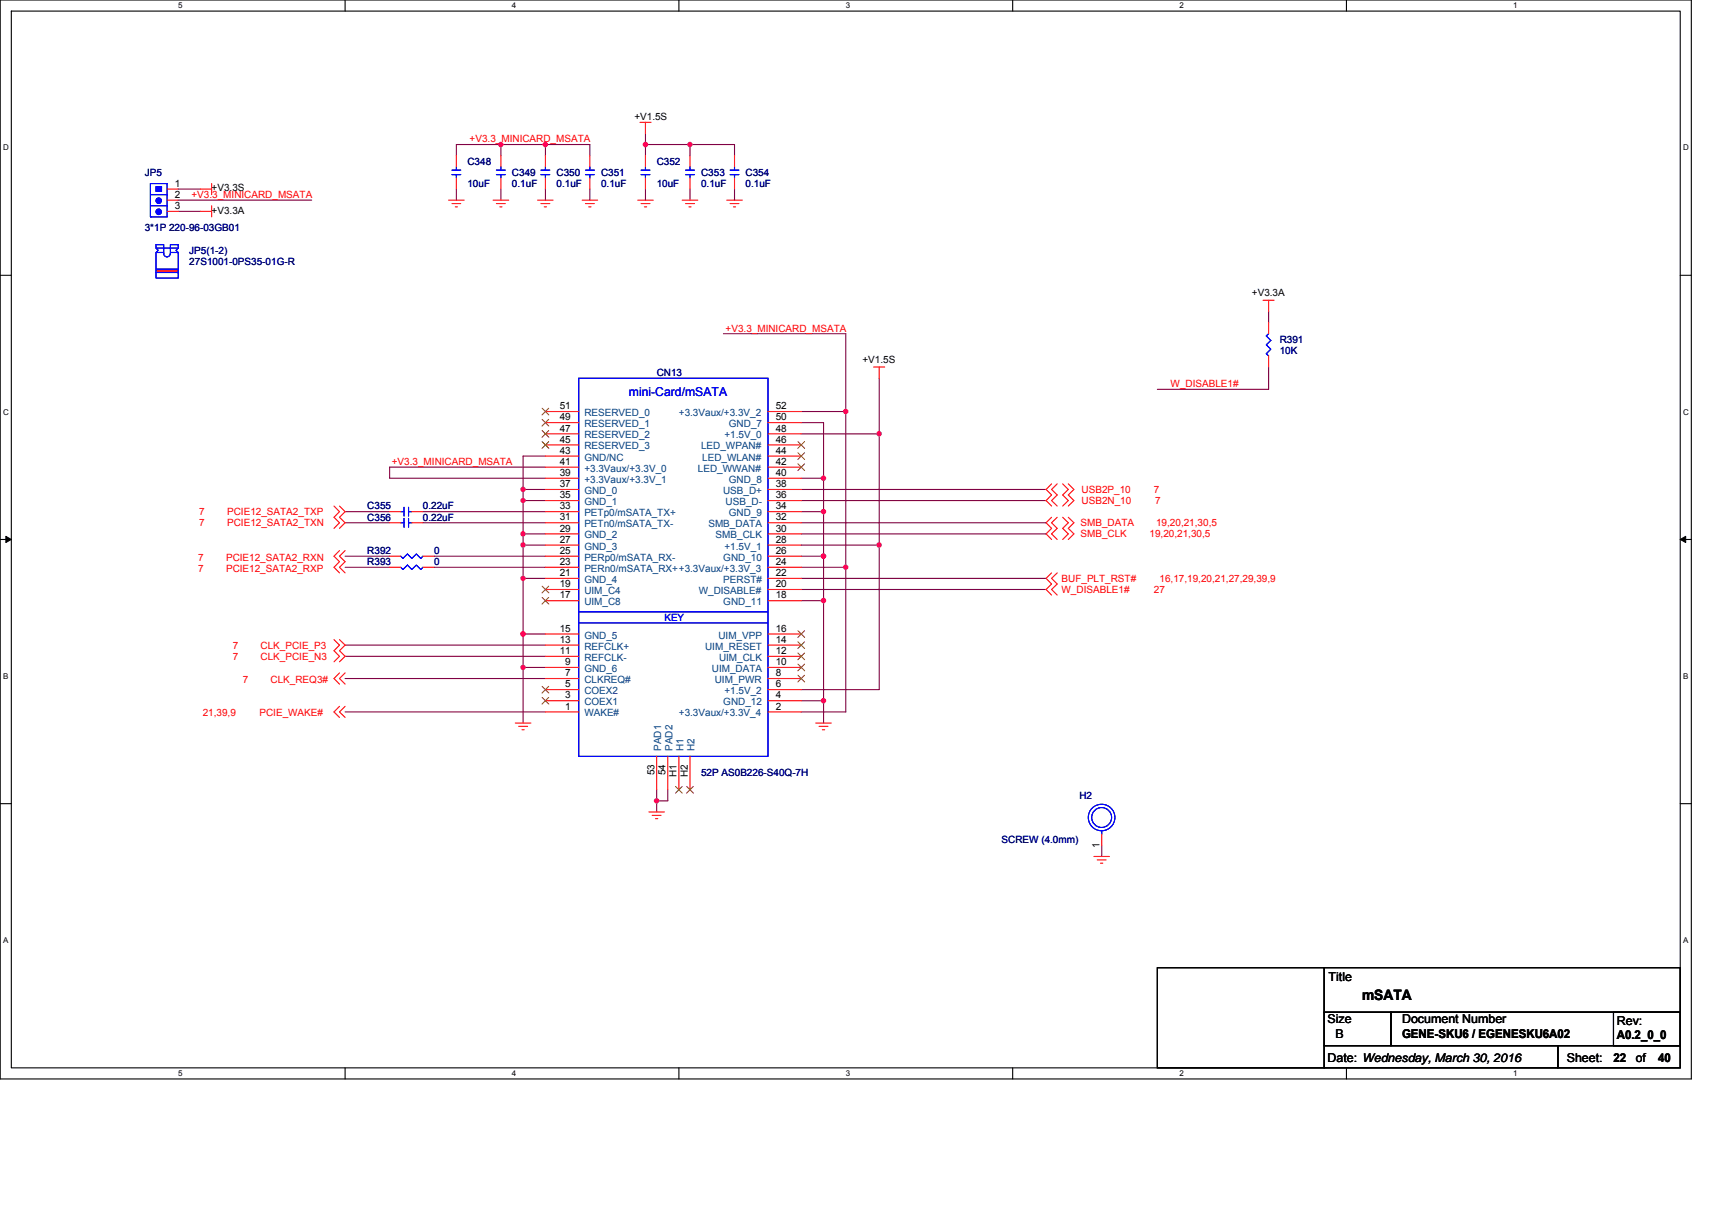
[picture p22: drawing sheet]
<svg xmlns="http://www.w3.org/2000/svg" width="297mm" height="210mm" viewBox="0 0 297 210" stroke-linecap="round" stroke-linejoin="round" font-family="sans-serif">
<defs><g id="words">
<text font-size="2.5" x="236.3" y="173.5">mSATA</text>
<text font-size="2.1" fill="#00f" x="109.1" y="68.7">mini-Card/mSATA</text>
<g font-size="2.1">
<text x="230.5" y="170.2">Title</text>
<text x="230.3" y="177.6">Size</text>
<text x="243.3" y="177.6">Document Number</text>
<text x="280.5" y="177.9">Rev:</text>
<text x="230.3" y="184.3">Date: Wednesday, March 30, 2016</text>
<text x="231.7" y="180.1">B</text>
<text x="243.3" y="180.1">GENE-SKU6 / EGENESKU6A02</text>
<text x="271.8" y="184.3">Sheet:</text>
<text x="279.9" y="184.4">22</text>
<text x="280.5" y="180.3">A0.2_0_0</text>
<text x="283.8" y="184.3">of</text>
<text x="287.7" y="184.4">40</text>
</g>
<g font-size="1.7">
<text x="110.1" y="20.8">+V1.5S</text>
<text x="30.3" y="32.4">1</text>
<text x="30.3" y="34.3">2</text>
<text x="36.7" y="33.2">+V3.3S</text>
<text x="30.3" y="36.3">3</text>
<text x="36.7" y="37.1">+V3.3A</text>
<text x="217.2" y="51.4">+V3.3A</text>
<text x="149.6" y="62.9">+V1.5S</text>
<text x="97.1" y="71">51</text>
<text x="134.6" y="71">52</text>
<text x="97.1" y="76.8">45</text>
<text x="97.1" y="74.9">47</text>
<text x="97.1" y="72.9">49</text>
<text x="134.6" y="76.8">46</text>
<text x="134.6" y="74.9">48</text>
<text x="134.6" y="72.9">50</text>
<text x="97.1" y="82.6">39</text>
<text x="97.1" y="80.7">41</text>
<text x="97.1" y="78.7">43</text>
<text x="134.6" y="80.7">42</text>
<text x="134.6" y="78.7">44</text>
<text x="134.6" y="82.6">40</text>
<text x="97.1" y="88.4">33</text>
<text x="97.1" y="86.5">35</text>
<text x="97.1" y="84.5">37</text>
<text x="134.6" y="86.5">36</text>
<text x="134.6" y="84.5">38</text>
<text x="134.6" y="88.4">34</text>
<text x="97.1" y="94.2">27</text>
<text x="97.1" y="92.2">29</text>
<text x="97.1" y="90.3">31</text>
<text x="134.6" y="90.3">32</text>
<text x="134.6" y="92.2">30</text>
<text x="134.6" y="94.2">28</text>
<text x="97.1" y="101.9">19</text>
<text x="97.1" y="100">21</text>
<text x="97.1" y="98">23</text>
<text x="97.1" y="96.1">25</text>
<text x="134.6" y="100">22</text>
<text x="134.6" y="96.1">26</text>
<text x="134.6" y="101.9">20</text>
<text x="134.6" y="98">24</text>
<text x="97.1" y="103.8">17</text>
<text x="134.6" y="103.8">18</text>
<text x="97.1" y="113.5">11</text>
<text x="97.1" y="111.5">13</text>
<text x="97.1" y="109.6">15</text>
<text x="134.6" y="111.5">14</text>
<text x="134.6" y="109.6">16</text>
<text x="134.6" y="113.5">12</text>
<text x="98.1" y="119.3">5</text>
<text x="98.1" y="117.3">7</text>
<text x="98.1" y="115.4">9</text>
<text x="134.6" y="117.3">8</text>
<text x="134.6" y="115.4">10</text>
<text x="134.6" y="119.3">6</text>
<text x="98.1" y="123.1">1</text>
<text x="98.1" y="121.2">3</text>
<text x="134.6" y="121.2">4</text>
<text x="134.6" y="123.1">2</text>
<text x="113.5" y="134.5" transform="rotate(-90 113.5 134.5)">53</text>
<text x="115.5" y="134.5" transform="rotate(-90 115.5 134.5)">54</text>
<text x="117.4" y="134.8" transform="rotate(-90 117.4 134.8)">H1</text>
<text x="119.3" y="134.8" transform="rotate(-90 119.3 134.8)">H2</text>
<text x="190.8" y="147.1" transform="rotate(-90 190.8 147.1)">1</text>
</g>
<g font-size="1.7" fill="#000080">
<text x="81.1" y="28.6">C348</text>
<text x="113.9" y="28.6">C352</text>
<text x="25.1" y="30.5">JP5</text>
<text x="81.1" y="32.4">10uF</text>
<text x="88.8" y="30.5">C349</text>
<text x="88.8" y="32.4">0.1uF</text>
<text x="96.6" y="30.5">C350</text>
<text x="96.6" y="32.4">0.1uF</text>
<text x="104.3" y="30.5">C351</text>
<text x="104.3" y="32.4">0.1uF</text>
<text x="113.9" y="32.4">10uF</text>
<text x="121.6" y="30.5">C353</text>
<text x="121.6" y="32.4">0.1uF</text>
<text x="129.4" y="30.5">C354</text>
<text x="129.4" y="32.4">0.1uF</text>
<text x="25.1" y="40.2">3*1P 220-96-03GB01</text>
<text x="32.8" y="44">JP5(1-2)</text>
<text x="32.8" y="45.9">27S1001-0PS35-01G-R</text>
<text x="222" y="59.5">R391</text>
<text x="113.9" y="65.2">CN13</text>
<text x="222" y="61.4">10K</text>
<text x="63.7" y="88.4">C355</text>
<text x="73.4" y="88.4">0.22uF</text>
<text x="63.7" y="90.3">C356</text>
<text x="73.4" y="90.3">0.22uF</text>
<text x="63.7" y="96.1">R392</text>
<text x="63.7" y="98.1">R393</text>
<text x="75.3" y="96.1">0</text>
<text x="75.3" y="98.1">0</text>
<text x="121.6" y="134.7">52P AS0B226-S40Q-7H</text>
<text x="187.3" y="138.6">H2</text>
<text x="173.8" y="146.3">SCREW (4.0mm)</text>
</g>
<g font-size="1.7" fill="#f00">
<text x="81.5" y="24.7">+V3.3_MINICARD_MSATA</text>
<text x="33.2" y="34.4">+V3.3_MINICARD_MSATA</text>
<text x="125.9" y="57.5">+V3.3_MINICARD_MSATA</text>
<text x="203.1" y="67.2">W_DISABLE1#</text>
<text x="68" y="80.7">+V3.3_MINICARD_MSATA</text>
<text x="34.6" y="89.4">7</text>
<text x="39.4" y="89.4">PCIE12_SATA2_TXP</text>
<text x="187.7" y="87.4">USB2N_10</text>
<text x="187.7" y="85.5">USB2P_10</text>
<text x="200.2" y="85.5">7</text>
<text x="200.4" y="87.4">7</text>
<text x="34.6" y="91.3">7</text>
<text x="39.4" y="91.3">PCIE12_SATA2_TXN</text>
<text x="187.5" y="93.2">SMB_CLK</text>
<text x="187.5" y="91.3">SMB_DATA</text>
<text x="199.4" y="93.2">19,20,21,30,5</text>
<text x="200.6" y="91.3">19,20,21,30,5</text>
<text x="34.4" y="99.2">7</text>
<text x="34.4" y="97.3">7</text>
<text x="39.2" y="99.2">PCIE12_SATA2_RXP</text>
<text x="39.2" y="97.3">PCIE12_SATA2_RXN</text>
<text x="184.2" y="101">BUF_PLT_RST#</text>
<text x="201.2" y="101">16,17,19,20,21,27,29,39,9</text>
<text x="184.2" y="102.9">W_DISABLE1#</text>
<text x="200.2" y="102.9">27</text>
<text x="40.4" y="112.5">7</text>
<text x="45.2" y="112.5">CLK_PCIE_P3</text>
<text x="40.4" y="114.5">7</text>
<text x="42.1" y="118.5">7</text>
<text x="45.2" y="114.5">CLK_PCIE_N3</text>
<text x="46.9" y="118.5">CLK_REQ3#</text>
<text x="35.2" y="124.3">21,39,9</text>
<text x="45" y="124.3">PCIE_WAKE#</text>
</g>
<g font-size="1.7" fill="#004080">
<text x="101.4" y="78">RESERVED_3</text>
<text x="101.4" y="76.1">RESERVED_2</text>
<text x="101.4" y="74.1">RESERVED_1</text>
<text x="101.4" y="72.2">RESERVED_0</text>
<text x="117.8" y="72.2">+3.3Vaux/+3.3V_2</text>
<text x="121.6" y="78">LED_WPAN#</text>
<text x="125.7" y="76.1">+1.5V_0</text>
<text x="126.5" y="74.1">GND_7</text>
<text x="101.4" y="83.8">+3.3Vaux/+3.3V_1</text>
<text x="101.4" y="81.9">+3.3Vaux/+3.3V_0</text>
<text x="101.4" y="79.9">GND/NC</text>
<text x="121.1" y="81.9">LED_WWAN#</text>
<text x="121.8" y="79.9">LED_WLAN#</text>
<text x="126.5" y="83.8">GND_8</text>
<text x="101.4" y="89.6">PETp0/mSATA_TX+</text>
<text x="101.4" y="87.7">GND_1</text>
<text x="101.4" y="85.7">GND_0</text>
<text x="125.5" y="85.7">USB_D+</text>
<text x="125.9" y="87.7">USB_D-</text>
<text x="126.5" y="89.6">GND_9</text>
<text x="101.4" y="95.4">GND_3</text>
<text x="101.4" y="93.4">GND_2</text>
<text x="101.4" y="91.5">PETn0/mSATA_TX-</text>
<text x="122.9" y="91.5">SMB_DATA</text>
<text x="124.2" y="93.4">SMB_CLK</text>
<text x="125.7" y="95.4">+1.5V_1</text>
<text x="101.4" y="101.2">GND_4</text>
<text x="101.4" y="99.2">PERn0/mSATA_RX++3.3Vaux/+3.3V_3</text>
<text x="101.4" y="97.3">PERp0/mSATA_RX-</text>
<text x="125.5" y="101.2">PERST#</text>
<text x="125.5" y="97.3">GND_10</text>
<text x="101.4" y="105">UIM_C8</text>
<text x="101.4" y="103.1">UIM_C4</text>
<text x="121.2" y="103.1">W_DISABLE#</text>
<text x="125.5" y="105">GND_11</text>
<text x="101.4" y="112.7">REFCLK+</text>
<text x="101.4" y="110.8">GND_5</text>
<text x="122.3" y="112.7">UIM_RESET</text>
<text x="124.6" y="110.8">UIM_VPP</text>
<text x="101.4" y="118.5">CLKREQ#</text>
<text x="101.4" y="116.6">GND_6</text>
<text x="101.4" y="114.7">REFCLK-</text>
<text x="123.5" y="116.6">UIM_DATA</text>
<text x="124" y="118.5">UIM_PWR</text>
<text x="124.8" y="114.7">UIM_CLK</text>
<text x="101.4" y="124.3">WAKE#</text>
<text x="101.4" y="122.4">COEX1</text>
<text x="101.4" y="120.5">COEX2</text>
<text x="117.8" y="124.3">+3.3Vaux/+3.3V_4</text>
<text x="125.5" y="122.4">GND_12</text>
<text x="125.7" y="120.5">+1.5V_2</text>
<text x="114.7" y="130.3" transform="rotate(-90 114.7 130.3)">PAD1</text>
<text x="116.7" y="130.3" transform="rotate(-90 116.7 130.3)">PAD2</text>
<text x="118.6" y="130.3" transform="rotate(-90 118.6 130.3)">H1</text>
<text x="120.5" y="130.3" transform="rotate(-90 120.5 130.3)">H2</text>
</g>
<text font-size="1.7" fill="#00f" x="115.3" y="107.7">KEY</text>
<g font-size="1.4">
<text x="30.9" y="1.5">5</text>
<text x="88.8" y="1.5">4</text>
<text x="146.7" y="1.5">3</text>
<text x="204.7" y="1.5">2</text>
<text x="262.6" y="1.5">1</text>
<text x=".5" y="26.1">D</text>
<text x="292" y="26.1">D</text>
<text x=".5" y="71.9">C</text>
<text x="292" y="71.9">C</text>
<text x=".5" y="117.8">B</text>
<text x="292" y="117.8">B</text>
<text x=".5" y="163.6">A</text>
<text x="292" y="163.6">A</text>
<text x="30.9" y="186.8">5</text>
<text x="88.8" y="186.8">4</text>
<text x="146.7" y="186.8">3</text>
<text x="204.7" y="186.8">2</text>
<text x="262.6" y="186.8">1</text>
</g>
</g></defs>
<path d="M0 0h293.5v187.2h-293.5zM2 1.9h289.5v183.4h-289.5z" fill="none" stroke="#000" stroke-width=".19"/>
<g fill="#fff">
<path d="M30.9 .2h.8v1.6h-.8z"/>
<path d="M30.9 185.5h.8v1.6h-.8z"/>
</g>
<path d="M59.9 0v1.9M59.9 185.3v1.9" fill="none" stroke="#000" stroke-width=".19"/>
<g fill="#fff">
<path d="M88.8 .2h.8v1.6h-.8z"/>
<path d="M88.8 185.5h.8v1.6h-.8z"/>
</g>
<path d="M117.8 0v1.9M117.8 185.3v1.9" fill="none" stroke="#000" stroke-width=".19"/>
<g fill="#fff">
<path d="M146.7 .2h.8v1.6h-.8z"/>
<path d="M146.7 185.5h.8v1.6h-.8z"/>
</g>
<path d="M175.7 0v1.9M175.7 185.3v1.9" fill="none" stroke="#000" stroke-width=".19"/>
<g fill="#fff">
<path d="M204.7 .2h.7v1.6h-.7z"/>
<path d="M204.7 185.5h.7v1.6h-.7z"/>
</g>
<path d="M233.6 0v1.9M233.6 185.3v1.9" fill="none" stroke="#000" stroke-width=".19"/>
<g fill="#fff">
<path d="M262.6 .2h.7v1.6h-.7z"/>
<path d="M262.6 185.5h.7v1.6h-.7z"/>
<path d="M.5 24.8h1v1.6h-1z"/>
<path d="M292 24.8h1v1.6h-1z"/>
<path d="M.5 70.7h1v1.5h-1z"/>
<path d="M292 70.7h1v1.5h-1z"/>
</g>
<path d="M0 47.8h2M291.5 47.8h2" fill="none" stroke="#000" stroke-width=".19"/>
<g fill="#fff">
<path d="M.5 116.5h.9v1.6h-.9z"/>
<path d="M292 116.5h.9v1.6h-.9z"/>
</g>
<path d="M0 93.6h2M291.5 93.6h2" fill="none" stroke="#000" stroke-width=".19"/>
<path d="M1 93.1l1 .5-1 .5zM291.5 93.6l1-.5v1z" fill="#000" stroke="#000" stroke-width=".17"/>
<g fill="#fff">
<path d="M.5 162.4h.9v1.5h-.9z"/>
<path d="M292 162.4h.9v1.5h-.9z"/>
</g>
<path d="M0 139.5h2M291.5 139.5h2M200.8 167.9h29v17.4h-29zM229.8 175.7h11.5v5.8h-11.5zM229.8 167.9h61.7v7.8h-61.7zM241.3 175.7h50.2v5.8h-50.2zM279.9 175.7h11.6v5.8h-11.6zM229.8 181.5h40.5v3.8h-40.5zM270.3 181.5h21.2v3.8h-21.2z" fill="none" stroke="#000" stroke-width=".19"/>
<path d="M27.1 46.7v.6h3.8v-.6z" fill-rule="evenodd" fill="#f00" stroke="#f00" stroke-width=".19"/>
<g fill="none" stroke="#800040" stroke-width=".19">
<path d="M30.9 36.7h3.9M30.9 32.8h3.9M30.9 34.7h23.2M79.2 32.8v1.9M86.9 25.1v1.9M86.9 32.8v1.9M86.9 25.1h7.7M86.9 25.1h-7.7v1.9M94.6 25.1h7.7v1.9M94.6 25.1v1.9M94.6 32.8v1.9M102.3 32.8v1.9"/>
<path d="M112 25.1h15.4v1.9M112 23.2v1.9M112 25.1v1.9M112 32.8v1.9M119.7 25.1v1.9M119.7 32.8v1.9M127.4 32.8v1.9M125.5 57.9h21.2v13.5M220.1 54v2M94.6 79.1h-3.8v5.8M139 73.3h3.9v9.7M139 71.4h7.7"/>
<path d="M139 75.3h13.5M146.7 71.4v27M152.5 75.3v19.3M152.5 65.6v9.7M220.1 63.7v3.9h-19.3M59.9 90.7h7.7M59.9 88.8h7.7M59.9 96.5h7.7M59.9 98.4h7.7M73.4 88.8h21.2M73.4 90.7h21.2M75.3 98.4h19.3"/>
<path d="M75.3 96.5h19.3M90.8 92.6v2M90.8 92.6h3.8M90.8 94.6v5.8M90.8 86.9v5.7M90.8 84.9v2M90.8 86.9h3.8M90.8 94.6h3.8M90.8 84.9h3.8M94.6 81.1h-27v1.9h27M139 90.7h42.5M139 84.9h42.5"/>
<path d="M139 86.9h42.5M139 92.6h42.5M139 98.4h7.7M139 83h3.9M139 96.5h3.9M139 88.8h3.9M139 94.6h13.5M142.9 88.8v7.7M142.9 96.5v7.7M142.9 83v5.8M146.7 98.4v25.1h-7.7M152.5 94.6v25.1h-13.5"/>
<path d="M59.9 112h34.7M59.9 113.9h34.7M59.9 117.8h34.7M90.8 100.4v9.6M90.8 100.4h3.8M90.8 110h3.8M90.8 115.8v9.7M90.8 110v5.8M90.8 115.8h3.8M139 100.4h42.5M139 102.3h42.5M139 104.2h3.9"/>
<path d="M142.9 104.2v17.4M59.9 123.5h34.7M113.9 137.1v1.9M113.9 139v1.9M115.9 137.1v1.9h-2M139 121.6h3.9M142.9 121.6v3.9M191.2 146.7v1.9"/>
</g>
<g fill="#f0f" stroke="#f0f" stroke-width=".19">
<circle cx="142.9" cy="83" r=".38"/>
<circle cx="90.7" cy="110" r=".38"/>
<circle cx="90.7" cy="100.4" r=".38"/>
<circle cx="90.7" cy="92.6" r=".38"/>
<circle cx="90.7" cy="86.9" r=".38"/>
<circle cx="90.7" cy="84.9" r=".38"/>
<circle cx="152.5" cy="75.3" r=".38"/>
<circle cx="90.7" cy="94.6" r=".38"/>
<circle cx="152.5" cy="94.6" r=".38"/>
<circle cx="142.9" cy="121.6" r=".38"/>
<circle cx="146.7" cy="71.4" r=".38"/>
<circle cx="146.7" cy="98.4" r=".38"/>
<circle cx="90.7" cy="115.8" r=".38"/>
<circle cx="142.9" cy="96.5" r=".38"/>
<circle cx="142.9" cy="88.8" r=".38"/>
<circle cx="142.9" cy="104.2" r=".38"/>
<circle cx="113.9" cy="139" r=".38"/>
<circle cx="112" cy="25.1" r=".38"/>
<circle cx="86.9" cy="25.1" r=".38"/>
<circle cx="94.6" cy="25.1" r=".38"/>
<circle cx="119.7" cy="25.1" r=".38"/>
</g>
<g fill="none" stroke="#f00" stroke-width=".19">
<path d="M29 32.8h1.9M29 34.7h1.9M29 36.7h1.9M34.8 36.7h1.9M34.8 32.8h1.9M36.7 35.7v1.9M36.7 31.9v1.9M77.8 34.7h2.7M78.4 35.3h1.5M79 35.9h.4M79.2 30.9v1.9M79.2 27v2"/>
<path d="M85.6 34.7h2.7M86.1 35.3h1.6M86.7 35.9h.4M86.9 30.9v1.9M86.9 27v2M93.3 34.7h2.7M93.8 35.3h1.6M94.4 35.9h.4M94.6 30.9v1.9M94.6 27v2M101 34.7h2.7M101.6 35.3h1.5"/>
<path d="M102.1 35.9h.4M102.3 30.9v1.9M102.3 27v2M110.7 34.7h2.6M111 21.2h2M111.2 35.3h1.6M111.8 35.9h.4M112 21.2v2M112 30.9v1.9M112 27v2M118.4 34.7h2.7M119 35.3h1.5"/>
<path d="M119.5 35.9h.4M119.7 30.9v1.9M119.7 27v2M126.1 34.7h2.7M126.7 35.3h1.5M127.3 35.9h.3M127.4 30.9v1.9M127.4 27v2M219.1 52.1h2M220.1 52.1v1.9M220.1 56v1.9M94.6 79.1h5.8"/>
<path d="M94.6 77.2h5.8M94.6 75.3h5.8M94.6 73.3h5.8M94.6 71.4h5.8M133.2 79.1h5.8M133.2 77.2h5.8M133.2 75.3h5.8M133.2 73.3h5.8M133.2 71.4h5.8M151.6 63.7h1.9M152.5 63.7v1.9M220.1 61.8v1.9"/>
<path d="M58 87.8l.9 1-.9 1 .9 .9-.9 1M58.9 95.5l-.9 1 .9 1-.9 .9 .9 1M58.9 87.8l1 1-1 1 1 .9-1 1M59.9 95.5l-1 1 1 1-1 .9 1 1M67.6 90.7h1.9M67.6 88.8h1.9M67.6 96.5h1.9M67.6 98.4h1.9M71.5 90.7h1.9M71.5 88.8h1.9M73.4 96.5h1.9M73.4 98.4h1.9"/>
<path d="M94.6 98.4h5.8M94.6 96.5h5.8M94.6 94.6h5.8M94.6 92.6h5.8M94.6 90.7h5.8M94.6 88.8h5.8M94.6 86.9h5.8M94.6 84.9h5.8M94.6 83h5.8M94.6 81.1h5.8M133.2 98.4h5.8M133.2 96.5h5.8"/>
<path d="M133.2 94.6h5.8M133.2 92.6h5.8M133.2 90.7h5.8M133.2 88.8h5.8M133.2 86.9h5.8M133.2 84.9h5.8M133.2 83h5.8M133.2 81.1h5.8M182.5 84l-1 .9 1 1-1 1 1 .9M182.5 89.8l-1 .9 1 1-1 .9 1 1M182.5 99.4l-1 1 1 .9-1 1 1 1M183.4 84l-.9 .9 .9 1-.9 1 .9 .9"/>
<path d="M183.4 89.8l-.9 .9 .9 1-.9 .9 .9 1M183.4 99.4l-.9 1 .9 .9-.9 1 .9 1M184.4 84l1 .9-1 1 1 1-1 .9M184.4 89.8l1 .9-1 1 1 .9-1 1M185.4 84l.9 .9-.9 1 .9 1-.9 .9M185.4 89.8l.9 .9-.9 1 .9 .9-.9 1M58 111l.9 1-.9 .9 .9 1-.9 1M58.9 116.8l-.9 1 .9 .9M58.9 111l1 1-1 .9 1 1-1 1M59.9 116.8l-1 1 1 .9M94.6 119.7h5.8M94.6 117.8h5.8"/>
<path d="M94.6 115.8h5.8M94.6 113.9h5.8M94.6 112h5.8M94.6 110h5.8M94.6 104.2h5.8M94.6 102.3h5.8M94.6 100.4h5.8M133.2 119.7h5.8M133.2 117.8h5.8M133.2 115.8h5.8M133.2 113.9h5.8M133.2 112h5.8"/>
<path d="M133.2 110h5.8M133.2 104.2h5.8M133.2 102.3h5.8M133.2 100.4h5.8M58.9 122.6l-.9 .9 .9 1M59.9 122.6l-1 .9 1 1M89.4 125.5h2.7M90 126h1.5M90.6 126.6h.3M94.6 123.5h5.8M94.6 121.6h5.8M113.9 131.3v5.8"/>
<path d="M115.9 131.3v5.8M117.8 131.3v5.8M119.7 131.3v5.8M133.2 123.5h5.8M133.2 121.6h5.8M141.5 125.5h2.7M142.1 126h1.6M142.7 126.6h.4M112.6 140.9h2.7M113.2 141.5h1.5M113.7 142.1h.4M189.8 148.6h2.7"/>
<path d="M190.4 149.2h1.5M190.9 149.8h.4M191.2 144.8v1.9"/>
</g>
<g fill="none" stroke="#00f" stroke-width=".19">
<path d="M26.1 31.9h2.9v5.7h-2.9zM26.1 33.8h2.9M26.1 35.7h2.9M78.4 29.5h1.5M78.4 30.3h1.5M79.2 29v.5M79.2 30.3v.6M86.1 29.5h1.6M86.1 30.3h1.6M86.9 29v.5M86.9 30.3v.6M93.8 29.5h1.6"/>
<path d="M93.8 30.3h1.6M94.6 29v.5M94.6 30.3v.6M101.6 29.5h1.5M101.6 30.3h1.5M102.3 29v.5M102.3 30.3v.6M111.2 29.5h1.6M111.2 30.3h1.6M112 29v.5M112 30.3v.6M119 29.5h1.5"/>
<path d="M119 30.3h1.5M119.7 29v.5M119.7 30.3v.6M126.7 29.5h1.5M126.7 30.3h1.5M127.4 29v.5M127.4 30.3v.6M27.1 46.7h3.8M27.1 47.3h3.8M27.1 43.1h3.8M27.1 43.8h1.3M28.4 44v-1.5h-1.3v.6l.3 .3-.3 .4v4.5h3.8v-4.5l-.4-.4 .4-.3v-.6h-1.3v1.5"/>
<path d="M28.4 44a.57 .57 0 0 0 .6 .6 .57 .57 0 0 0 .5-.6M29.6 43.8h1.3M220.1 57.9l-.4 .4 .8 .8-.8 .7 .8 .8-.8 .8 .4 .4M100.4 65.6h32.8v65.7h-32.8zM69.5 90.7h.6M69.5 88.8h.6M69.5 96.5l.4 .4 .8-.8 .8 .8 .7-.8 .8 .8 .4-.4M69.5 98.4l.4 .4 .8-.7 .8 .7 .7-.7 .8 .7 .4-.4M70.1 90v1.5M70.1 88v1.6M70.9 90.7h.6M70.9 88.8h.6"/>
<path d="M70.9 90v1.5M70.9 88v1.6M100.4 108.1h32.8M100.4 106.2h32.8M191.2 144.2v.6"/>
<circle cx="191.1" cy="141.9" r="2.3"/>
<circle cx="191.1" cy="141.9" r="1.73"/>
</g>
<g fill="#00f" stroke="#00f" stroke-width=".19">
<path d="M27.1 32.4v.8h.9v-.8z" fill-rule="evenodd"/>
<path d="M27.1 32.4v.8h.9v-.8z" fill-rule="evenodd"/>
<circle cx="27.5" cy="34.8" r=".47"/>
<circle cx="27.5" cy="36.8" r=".47"/>
</g>
<g fill="none" stroke="#804000" stroke-width=".17">
<path d="M94.1 76.6l1.1 1.2M94.1 74.7l1.1 1.2M94.1 72.8l1.1 1.1M94.1 70.8l1.1 1.2M95.2 76.6l-1.2 1.2M95.2 74.7l-1.2 1.2M95.2 72.8l-1.2 1.1M95.2 70.8l-1.2 1.2M138.4 78.6l1.2 1.1M138.4 76.6l1.2 1.2M139.6 78.6l-1.2 1.1M139.6 76.6l-1.2 1.2"/>
<path d="M138.4 80.5l1.2 1.2M139.6 80.5l-1.2 1.2M94.1 119.1l1.1 1.2M94.1 103.7l1.1 1.1M94.1 101.7l1.1 1.2M95.2 119.1l-1.2 1.2M95.2 103.7l-1.2 1.1M95.2 101.7l-1.2 1.2M138.4 117.2l1.2 1.1M138.4 115.3l1.2 1.1M138.4 113.3l1.2 1.2M138.4 111.4l1.2 1.1"/>
<path d="M138.4 109.5l1.2 1.1M139.6 117.2l-1.2 1.1M139.6 115.3l-1.2 1.1M139.6 113.3l-1.2 1.2M139.6 111.4l-1.2 1.1M139.6 109.5l-1.2 1.1M94.1 121l1.1 1.2M95.2 121l-1.2 1.2M117.2 136.5l1.2 1.1M118.4 136.5l-1.2 1.1M119.1 136.5l1.2 1.1M120.3 136.5l-1.2 1.1"/>
</g>
<use href="#words"/>
</svg>
